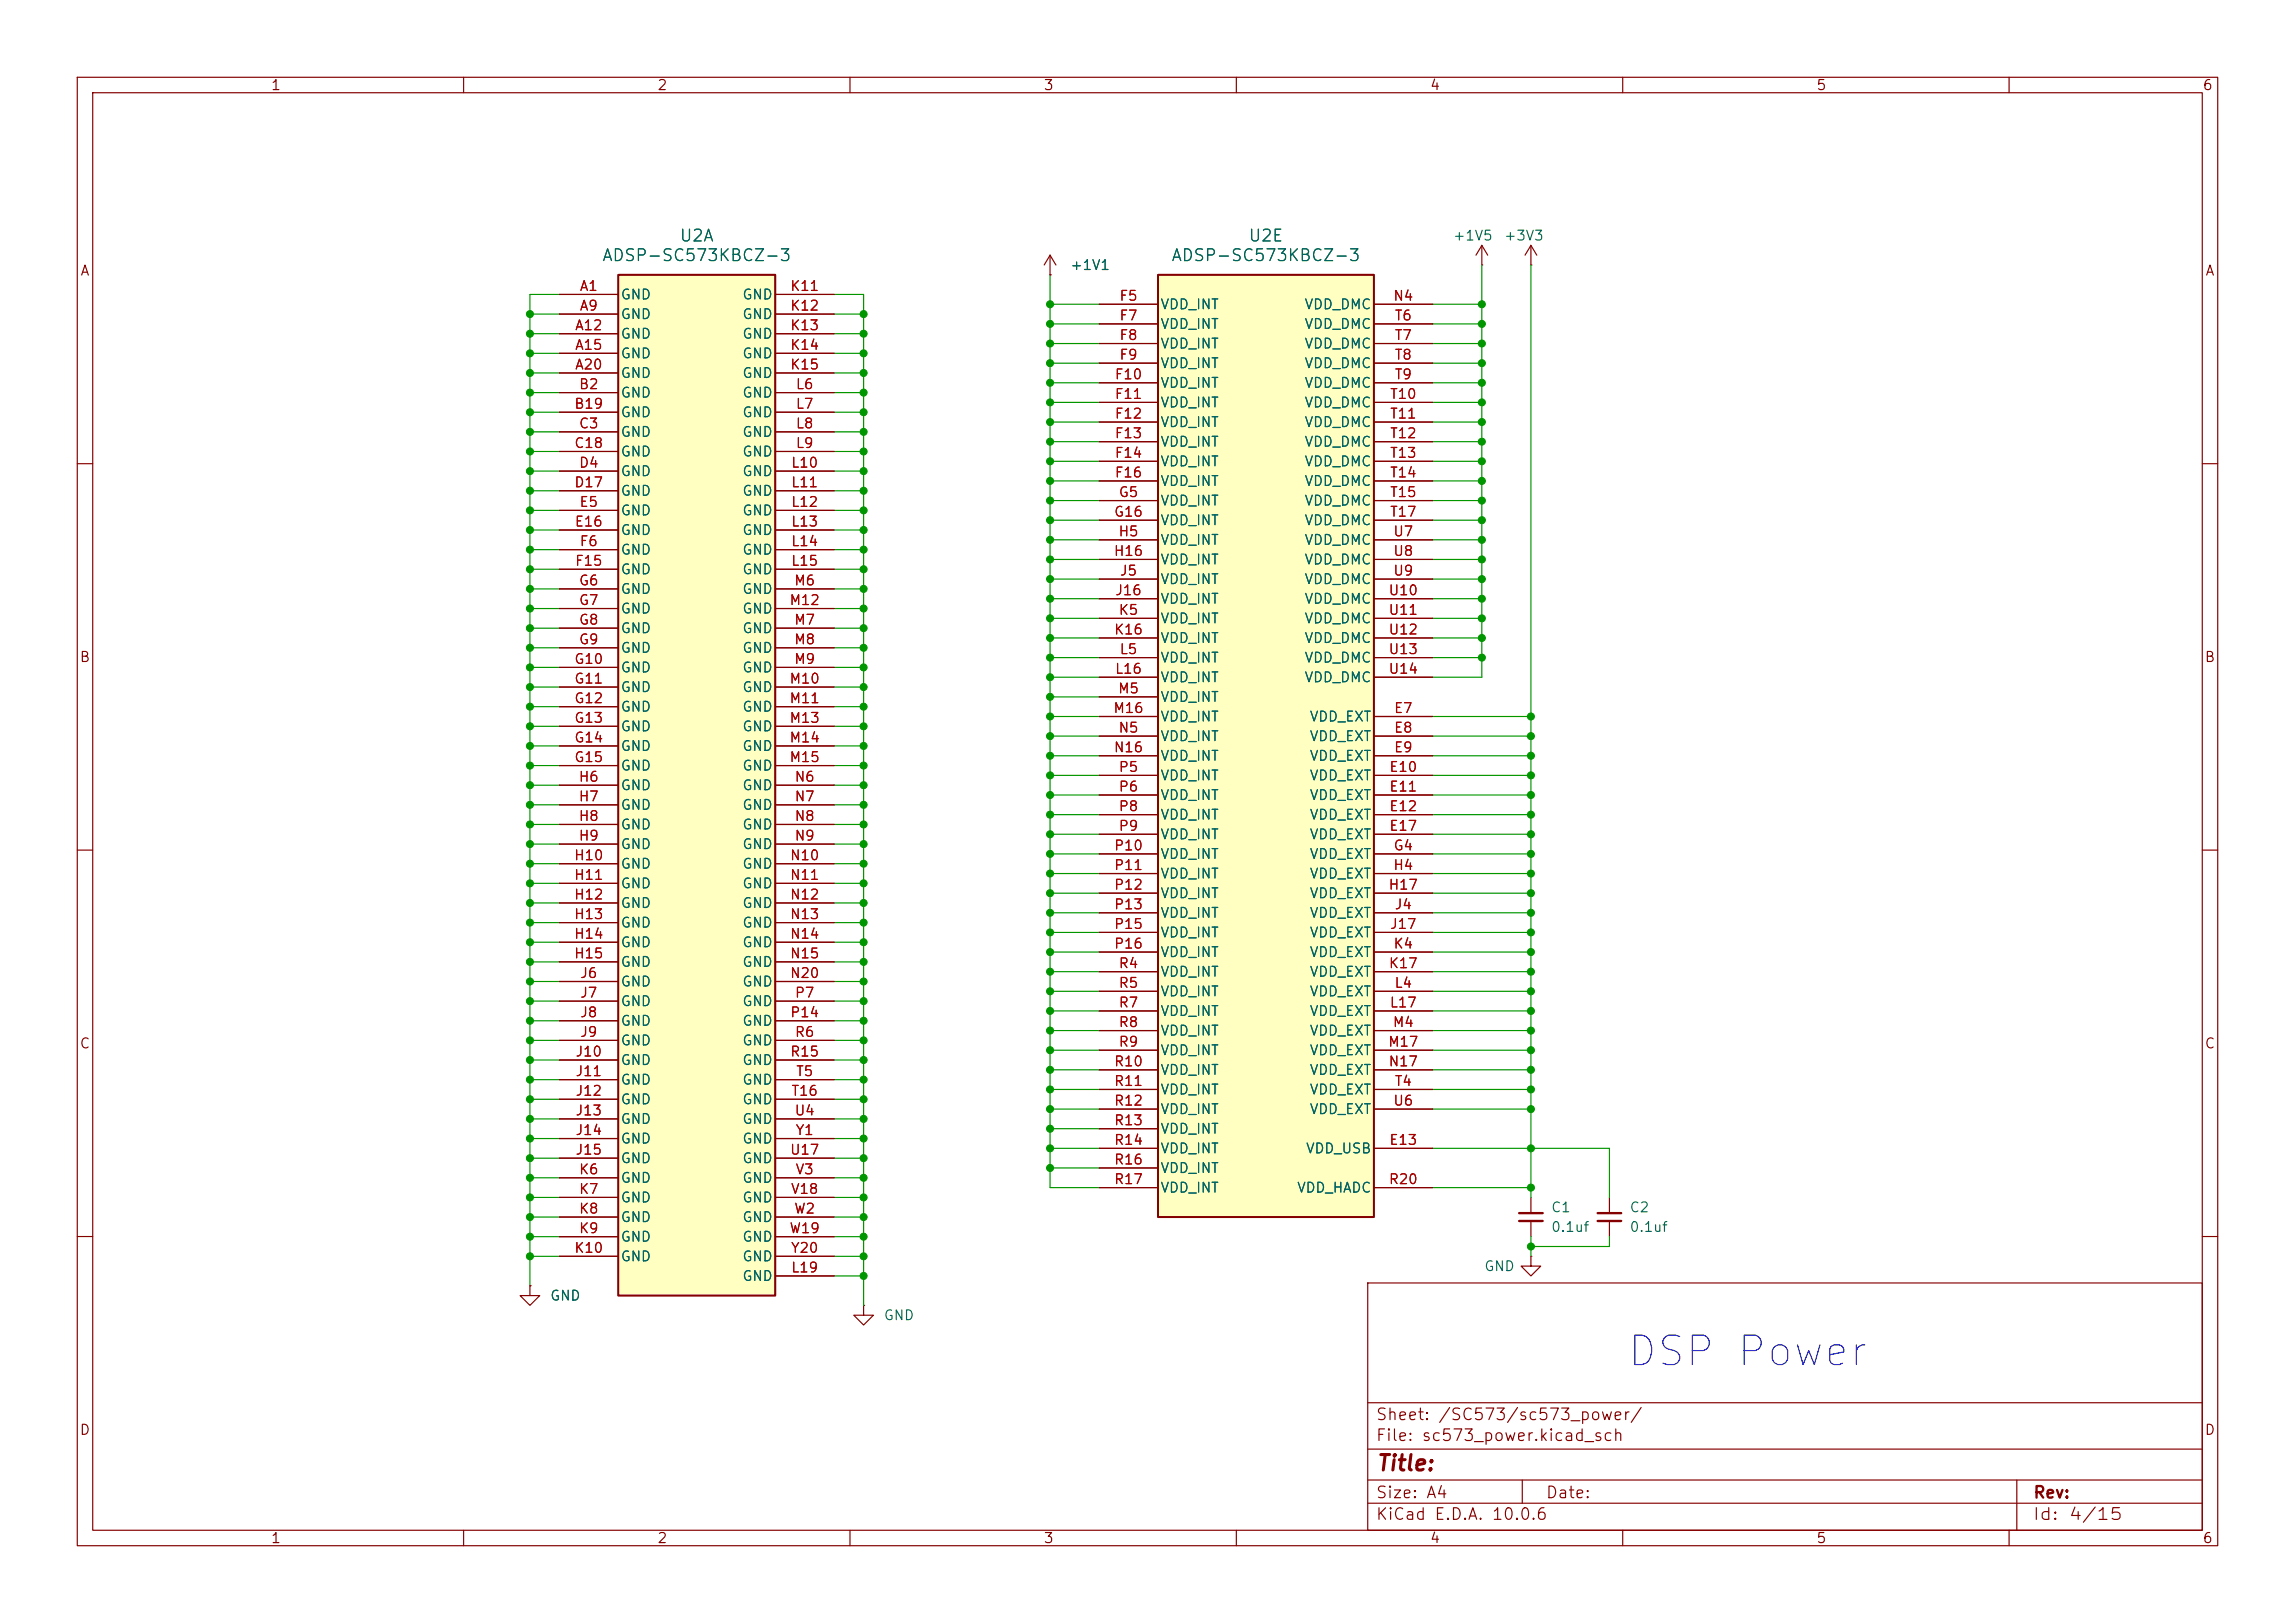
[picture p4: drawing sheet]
<svg xmlns="http://www.w3.org/2000/svg" width="297mm" height="210mm" viewBox="0 0 297 210" stroke-linecap="round" stroke-linejoin="round" font-family="sans-serif">
<defs><g id="words">
<text font-size="3.8" fill="#0000c2" x="210.3" y="177.7">DSP Power</text>
<text font-size="2" fill="#840000" x="178" y="190.8">Title:</text>
<g font-size="1.5" fill="#006464">
<text x="77.8" y="34.2">ADSP-SC573KBCZ-3</text>
<text x="87.8" y="31.6">U2A</text>
<text x="151.5" y="34.2">ADSP-SC573KBCZ-3</text>
<text x="161.5" y="31.6">U2E</text>
</g>
<g font-size="1.5" fill="#840000">
<text x="178" y="184.1">Sheet: /SC573/sc573_power/</text>
<text x="178" y="186.8">File: sc573_power.kicad_sch</text>
<text x="178" y="197">KiCad E.D.A. 10.0.6</text>
<text x="178" y="194.2">Size: A4</text>
<text x="200" y="194.2">Date:</text>
<text x="262.9" y="197.1">Id:</text>
<text x="263" y="194.2">Rev:</text>
<text x="267.6" y="197.1">4/15</text>
</g>
<g font-size="1.3" fill="#840000">
<text x="35" y="12">1</text>
<text x="85" y="12">2</text>
<text x="135" y="12">3</text>
<text x="185" y="12">4</text>
<text x="235" y="12">5</text>
<text x="285" y="12">6</text>
<text x="10.3" y="36">A</text>
<text x="285.3" y="36">A</text>
<text x="10.2" y="86">B</text>
<text x="285.2" y="86">B</text>
<text x="10.2" y="136">C</text>
<text x="285.2" y="136">C</text>
<text x="10.2" y="186">D</text>
<text x="285.2" y="186">D</text>
<text x="35" y="200">1</text>
<text x="85" y="200">2</text>
<text x="135" y="200">3</text>
<text x="185" y="200">4</text>
<text x="235" y="200">5</text>
<text x="285" y="200">6</text>
</g>
<g font-size="1.3" fill="#006464">
<text x="138.4" y="35.3">+1V1</text>
<text x="187.9" y="31.4">+1V5</text>
<text x="194.5" y="31.4">+3V3</text>
<text x="80.2" y="39.1">GND</text>
<text x="80.2" y="41.6">GND</text>
<text x="80.2" y="39.1">GND</text>
<text x="80.2" y="41.6">GND</text>
<text x="96" y="39.1">GND</text>
<text x="96" y="41.6">GND</text>
<text x="96" y="39.1">GND</text>
<text x="96" y="41.6">GND</text>
<text x="150.1" y="40.3">VDD_INT</text>
<text x="150.1" y="40.3">VDD_INT</text>
<text x="168.7" y="40.3">VDD_DMC</text>
<text x="80.2" y="44.1">GND</text>
<text x="80.2" y="46.7">GND</text>
<text x="80.2" y="44.1">GND</text>
<text x="80.2" y="46.7">GND</text>
<text x="96" y="44.1">GND</text>
<text x="96" y="46.7">GND</text>
<text x="96" y="44.1">GND</text>
<text x="96" y="46.7">GND</text>
<text x="150.1" y="42.9">VDD_INT</text>
<text x="150.1" y="45.4">VDD_INT</text>
<text x="150.1" y="48">VDD_INT</text>
<text x="150.1" y="42.9">VDD_INT</text>
<text x="150.1" y="45.4">VDD_INT</text>
<text x="150.1" y="48">VDD_INT</text>
<text x="168.7" y="42.9">VDD_DMC</text>
<text x="168.7" y="45.4">VDD_DMC</text>
<text x="168.7" y="48">VDD_DMC</text>
<text x="80.2" y="49.2">GND</text>
<text x="80.2" y="51.8">GND</text>
<text x="80.2" y="49.2">GND</text>
<text x="80.2" y="51.8">GND</text>
<text x="96" y="49.2">GND</text>
<text x="96" y="51.8">GND</text>
<text x="96" y="49.2">GND</text>
<text x="96" y="51.8">GND</text>
<text x="150.1" y="50.5">VDD_INT</text>
<text x="150.1" y="53">VDD_INT</text>
<text x="150.1" y="50.5">VDD_INT</text>
<text x="150.1" y="53">VDD_INT</text>
<text x="168.7" y="50.5">VDD_DMC</text>
<text x="168.7" y="53">VDD_DMC</text>
<text x="80.2" y="54.3">GND</text>
<text x="80.2" y="56.8">GND</text>
<text x="80.2" y="59.4">GND</text>
<text x="80.2" y="54.3">GND</text>
<text x="80.2" y="56.8">GND</text>
<text x="80.2" y="59.4">GND</text>
<text x="96" y="54.3">GND</text>
<text x="96" y="56.8">GND</text>
<text x="96" y="59.4">GND</text>
<text x="96" y="54.3">GND</text>
<text x="96" y="56.8">GND</text>
<text x="96" y="59.4">GND</text>
<text x="150.1" y="55.6">VDD_INT</text>
<text x="150.1" y="58.1">VDD_INT</text>
<text x="150.1" y="55.6">VDD_INT</text>
<text x="150.1" y="58.1">VDD_INT</text>
<text x="168.7" y="55.6">VDD_DMC</text>
<text x="168.7" y="58.1">VDD_DMC</text>
<text x="80.2" y="61.9">GND</text>
<text x="80.2" y="64.5">GND</text>
<text x="80.2" y="61.9">GND</text>
<text x="80.2" y="64.5">GND</text>
<text x="96" y="61.9">GND</text>
<text x="96" y="64.5">GND</text>
<text x="96" y="61.9">GND</text>
<text x="96" y="64.5">GND</text>
<text x="150.1" y="60.7">VDD_INT</text>
<text x="150.1" y="63.2">VDD_INT</text>
<text x="150.1" y="65.7">VDD_INT</text>
<text x="150.1" y="60.7">VDD_INT</text>
<text x="150.1" y="63.2">VDD_INT</text>
<text x="150.1" y="65.7">VDD_INT</text>
<text x="168.7" y="60.7">VDD_DMC</text>
<text x="168.7" y="63.2">VDD_DMC</text>
<text x="168.7" y="65.7">VDD_DMC</text>
<text x="80.2" y="67">GND</text>
<text x="80.2" y="69.5">GND</text>
<text x="80.2" y="67">GND</text>
<text x="80.2" y="69.5">GND</text>
<text x="96" y="67">GND</text>
<text x="96" y="69.5">GND</text>
<text x="96" y="67">GND</text>
<text x="96" y="69.5">GND</text>
<text x="150.1" y="68.3">VDD_INT</text>
<text x="150.1" y="70.8">VDD_INT</text>
<text x="150.1" y="68.3">VDD_INT</text>
<text x="150.1" y="70.8">VDD_INT</text>
<text x="168.7" y="68.3">VDD_DMC</text>
<text x="168.7" y="70.8">VDD_DMC</text>
<text x="80.2" y="72.1">GND</text>
<text x="80.2" y="74.6">GND</text>
<text x="80.2" y="77.2">GND</text>
<text x="80.2" y="72.1">GND</text>
<text x="80.2" y="74.6">GND</text>
<text x="80.2" y="77.2">GND</text>
<text x="96" y="72.1">GND</text>
<text x="96" y="74.6">GND</text>
<text x="96" y="77.2">GND</text>
<text x="96" y="72.1">GND</text>
<text x="96" y="74.6">GND</text>
<text x="96" y="77.2">GND</text>
<text x="150.1" y="73.4">VDD_INT</text>
<text x="150.1" y="75.9">VDD_INT</text>
<text x="150.1" y="73.4">VDD_INT</text>
<text x="150.1" y="75.9">VDD_INT</text>
<text x="168.7" y="73.4">VDD_DMC</text>
<text x="168.7" y="75.9">VDD_DMC</text>
<text x="80.2" y="79.7">GND</text>
<text x="80.2" y="82.2">GND</text>
<text x="80.2" y="79.7">GND</text>
<text x="80.2" y="82.2">GND</text>
<text x="96" y="82.2">GND</text>
<text x="96" y="79.7">GND</text>
<text x="96" y="82.2">GND</text>
<text x="96" y="79.7">GND</text>
<text x="150.1" y="78.4">VDD_INT</text>
<text x="150.1" y="81">VDD_INT</text>
<text x="150.1" y="83.5">VDD_INT</text>
<text x="150.1" y="78.4">VDD_INT</text>
<text x="150.1" y="81">VDD_INT</text>
<text x="150.1" y="83.5">VDD_INT</text>
<text x="168.7" y="78.4">VDD_DMC</text>
<text x="168.7" y="81">VDD_DMC</text>
<text x="168.7" y="83.5">VDD_DMC</text>
<text x="80.2" y="84.8">GND</text>
<text x="80.2" y="87.3">GND</text>
<text x="80.2" y="89.9">GND</text>
<text x="80.2" y="84.8">GND</text>
<text x="80.2" y="87.3">GND</text>
<text x="80.2" y="89.9">GND</text>
<text x="96" y="84.8">GND</text>
<text x="96" y="87.3">GND</text>
<text x="96" y="89.9">GND</text>
<text x="96" y="84.8">GND</text>
<text x="96" y="87.3">GND</text>
<text x="96" y="89.9">GND</text>
<text x="150.1" y="86.1">VDD_INT</text>
<text x="150.1" y="88.6">VDD_INT</text>
<text x="150.1" y="86.1">VDD_INT</text>
<text x="150.1" y="88.6">VDD_INT</text>
<text x="168.7" y="86.1">VDD_DMC</text>
<text x="168.7" y="88.6">VDD_DMC</text>
<text x="80.2" y="92.4">GND</text>
<text x="80.2" y="94.9">GND</text>
<text x="80.2" y="92.4">GND</text>
<text x="80.2" y="94.9">GND</text>
<text x="96" y="92.4">GND</text>
<text x="96" y="94.9">GND</text>
<text x="96" y="92.4">GND</text>
<text x="96" y="94.9">GND</text>
<text x="150.1" y="91.1">VDD_INT</text>
<text x="150.1" y="93.7">VDD_INT</text>
<text x="150.1" y="91.1">VDD_INT</text>
<text x="150.1" y="93.7">VDD_INT</text>
<text x="169.4" y="93.7">VDD_EXT</text>
<text x="80.2" y="97.5">GND</text>
<text x="80.2" y="100">GND</text>
<text x="80.2" y="97.5">GND</text>
<text x="80.2" y="100">GND</text>
<text x="96" y="97.5">GND</text>
<text x="96" y="100">GND</text>
<text x="96" y="97.5">GND</text>
<text x="96" y="100">GND</text>
<text x="150.1" y="96.2">VDD_INT</text>
<text x="150.1" y="98.8">VDD_INT</text>
<text x="150.1" y="101.3">VDD_INT</text>
<text x="150.1" y="96.2">VDD_INT</text>
<text x="150.1" y="98.8">VDD_INT</text>
<text x="150.1" y="101.3">VDD_INT</text>
<text x="169.4" y="96.2">VDD_EXT</text>
<text x="169.4" y="98.8">VDD_EXT</text>
<text x="169.4" y="101.3">VDD_EXT</text>
<text x="80.2" y="102.6">GND</text>
<text x="80.2" y="105.1">GND</text>
<text x="80.2" y="107.6">GND</text>
<text x="80.2" y="102.6">GND</text>
<text x="80.2" y="105.1">GND</text>
<text x="80.2" y="107.6">GND</text>
<text x="96" y="102.6">GND</text>
<text x="96" y="105.1">GND</text>
<text x="96" y="107.6">GND</text>
<text x="96" y="102.6">GND</text>
<text x="96" y="105.1">GND</text>
<text x="96" y="107.6">GND</text>
<text x="150.1" y="103.8">VDD_INT</text>
<text x="150.1" y="106.4">VDD_INT</text>
<text x="150.1" y="103.8">VDD_INT</text>
<text x="150.1" y="106.4">VDD_INT</text>
<text x="169.4" y="103.8">VDD_EXT</text>
<text x="169.4" y="106.4">VDD_EXT</text>
<text x="80.2" y="110.2">GND</text>
<text x="80.2" y="112.7">GND</text>
<text x="80.2" y="110.2">GND</text>
<text x="80.2" y="112.7">GND</text>
<text x="96" y="110.2">GND</text>
<text x="96" y="112.7">GND</text>
<text x="96" y="110.2">GND</text>
<text x="96" y="112.7">GND</text>
<text x="150.1" y="108.9">VDD_INT</text>
<text x="150.1" y="111.5">VDD_INT</text>
<text x="150.1" y="114">VDD_INT</text>
<text x="150.1" y="108.9">VDD_INT</text>
<text x="150.1" y="111.5">VDD_INT</text>
<text x="150.1" y="114">VDD_INT</text>
<text x="169.4" y="108.9">VDD_EXT</text>
<text x="169.4" y="111.5">VDD_EXT</text>
<text x="169.4" y="114">VDD_EXT</text>
<text x="80.2" y="115.3">GND</text>
<text x="80.2" y="117.8">GND</text>
<text x="80.2" y="115.3">GND</text>
<text x="80.2" y="117.8">GND</text>
<text x="96" y="115.3">GND</text>
<text x="96" y="117.8">GND</text>
<text x="96" y="115.3">GND</text>
<text x="96" y="117.8">GND</text>
<text x="150.1" y="116.5">VDD_INT</text>
<text x="150.1" y="119.1">VDD_INT</text>
<text x="150.1" y="116.5">VDD_INT</text>
<text x="150.1" y="119.1">VDD_INT</text>
<text x="169.4" y="116.5">VDD_EXT</text>
<text x="169.4" y="119.1">VDD_EXT</text>
<text x="80.2" y="120.3">GND</text>
<text x="80.2" y="122.9">GND</text>
<text x="80.2" y="125.4">GND</text>
<text x="80.2" y="120.3">GND</text>
<text x="80.2" y="122.9">GND</text>
<text x="80.2" y="125.4">GND</text>
<text x="96" y="120.3">GND</text>
<text x="96" y="122.9">GND</text>
<text x="96" y="125.4">GND</text>
<text x="96" y="120.3">GND</text>
<text x="96" y="122.9">GND</text>
<text x="96" y="125.4">GND</text>
<text x="150.1" y="121.6">VDD_INT</text>
<text x="150.1" y="124.2">VDD_INT</text>
<text x="150.1" y="121.6">VDD_INT</text>
<text x="150.1" y="124.2">VDD_INT</text>
<text x="169.4" y="121.6">VDD_EXT</text>
<text x="169.4" y="124.2">VDD_EXT</text>
<text x="80.2" y="128">GND</text>
<text x="80.2" y="130.5">GND</text>
<text x="80.2" y="128">GND</text>
<text x="80.2" y="130.5">GND</text>
<text x="96" y="128">GND</text>
<text x="96" y="130.5">GND</text>
<text x="96" y="128">GND</text>
<text x="96" y="130.5">GND</text>
<text x="150.1" y="126.7">VDD_INT</text>
<text x="150.1" y="129.2">VDD_INT</text>
<text x="150.1" y="131.8">VDD_INT</text>
<text x="150.1" y="126.7">VDD_INT</text>
<text x="150.1" y="129.2">VDD_INT</text>
<text x="150.1" y="131.8">VDD_INT</text>
<text x="169.4" y="126.7">VDD_EXT</text>
<text x="169.4" y="129.2">VDD_EXT</text>
<text x="169.4" y="131.8">VDD_EXT</text>
<text x="80.2" y="133">GND</text>
<text x="80.2" y="135.6">GND</text>
<text x="80.2" y="133">GND</text>
<text x="80.2" y="135.6">GND</text>
<text x="96" y="133">GND</text>
<text x="96" y="135.6">GND</text>
<text x="96" y="133">GND</text>
<text x="96" y="135.6">GND</text>
<text x="150.1" y="134.3">VDD_INT</text>
<text x="150.1" y="136.9">VDD_INT</text>
<text x="150.1" y="134.3">VDD_INT</text>
<text x="150.1" y="136.9">VDD_INT</text>
<text x="169.4" y="134.3">VDD_EXT</text>
<text x="169.4" y="136.9">VDD_EXT</text>
<text x="80.2" y="138.1">GND</text>
<text x="80.2" y="140.7">GND</text>
<text x="80.2" y="143.2">GND</text>
<text x="80.2" y="138.1">GND</text>
<text x="80.2" y="140.7">GND</text>
<text x="80.2" y="143.2">GND</text>
<text x="96" y="138.1">GND</text>
<text x="96" y="140.7">GND</text>
<text x="96" y="143.2">GND</text>
<text x="96" y="138.1">GND</text>
<text x="96" y="140.7">GND</text>
<text x="96" y="143.2">GND</text>
<text x="150.1" y="139.4">VDD_INT</text>
<text x="150.1" y="141.9">VDD_INT</text>
<text x="150.1" y="139.4">VDD_INT</text>
<text x="150.1" y="141.9">VDD_INT</text>
<text x="169.4" y="139.4">VDD_EXT</text>
<text x="169.4" y="141.9">VDD_EXT</text>
<text x="80.2" y="145.7">GND</text>
<text x="80.2" y="148.3">GND</text>
<text x="80.2" y="145.7">GND</text>
<text x="80.2" y="148.3">GND</text>
<text x="96" y="145.7">GND</text>
<text x="96" y="148.3">GND</text>
<text x="96" y="145.7">GND</text>
<text x="96" y="148.3">GND</text>
<text x="150.1" y="144.5">VDD_INT</text>
<text x="150.1" y="147">VDD_INT</text>
<text x="150.1" y="149.6">VDD_INT</text>
<text x="150.1" y="144.5">VDD_INT</text>
<text x="150.1" y="147">VDD_INT</text>
<text x="150.1" y="149.6">VDD_INT</text>
<text x="168.9" y="149.6">VDD_USB</text>
<text x="169.4" y="144.5">VDD_EXT</text>
<text x="80.2" y="150.8">GND</text>
<text x="80.2" y="153.4">GND</text>
<text x="80.2" y="155.9">GND</text>
<text x="80.2" y="150.8">GND</text>
<text x="80.2" y="153.4">GND</text>
<text x="80.2" y="155.9">GND</text>
<text x="96" y="150.8">GND</text>
<text x="96" y="153.4">GND</text>
<text x="96" y="155.9">GND</text>
<text x="96" y="150.8">GND</text>
<text x="96" y="153.4">GND</text>
<text x="96" y="155.9">GND</text>
<text x="150.1" y="152.1">VDD_INT</text>
<text x="150.1" y="154.6">VDD_INT</text>
<text x="150.1" y="152.1">VDD_INT</text>
<text x="150.1" y="154.6">VDD_INT</text>
<text x="167.8" y="154.6">VDD_HADC</text>
<text x="80.2" y="158.4">GND</text>
<text x="80.2" y="161">GND</text>
<text x="80.2" y="158.4">GND</text>
<text x="80.2" y="161">GND</text>
<text x="96" y="158.4">GND</text>
<text x="96" y="161">GND</text>
<text x="96" y="158.4">GND</text>
<text x="96" y="161">GND</text>
<text x="200.6" y="157.2">C1</text>
<text x="200.6" y="159.7">0.1uf</text>
<text x="210.8" y="157.2">C2</text>
<text x="210.8" y="159.7">0.1uf</text>
<text x="80.2" y="163.5">GND</text>
<text x="80.2" y="163.5">GND</text>
<text x="96" y="166.1">GND</text>
<text x="96" y="163.5">GND</text>
<text x="96" y="166.1">GND</text>
<text x="96" y="163.5">GND</text>
<text x="192" y="164.8">GND</text>
<text x="71.1" y="168.6">GND</text>
<text x="114.3" y="171.1">GND</text>
</g>
<g font-size="1.3" fill="#a90000">
<text x="74.9" y="38">A1</text>
<text x="74.9" y="40.5">A9</text>
<text x="102.2" y="38">K11</text>
<text x="102.2" y="40.5">K12</text>
<text x="144.8" y="39.2">F5</text>
<text x="144.8" y="41.8">F7</text>
<text x="180.2" y="39.2">N4</text>
<text x="180.4" y="41.8">T6</text>
<text x="74.3" y="43">A12</text>
<text x="74.3" y="45.6">A15</text>
<text x="102.2" y="43">K13</text>
<text x="102.2" y="45.6">K14</text>
<text x="144.8" y="44.3">F8</text>
<text x="144.8" y="46.9">F9</text>
<text x="180.4" y="44.3">T7</text>
<text x="180.4" y="46.9">T8</text>
<text x="74.2" y="53.2">B19</text>
<text x="74.3" y="48.1">A20</text>
<text x="74.8" y="50.7">B2</text>
<text x="102.2" y="48.1">K15</text>
<text x="102.9" y="50.7">L6</text>
<text x="102.9" y="53.2">L7</text>
<text x="144.2" y="49.4">F10</text>
<text x="144.2" y="51.9">F11</text>
<text x="179.8" y="51.9">T10</text>
<text x="180.4" y="49.4">T9</text>
<text x="74.2" y="58.3">C18</text>
<text x="74.8" y="55.7">C3</text>
<text x="102.9" y="55.7">L8</text>
<text x="102.9" y="58.3">L9</text>
<text x="144.2" y="54.5">F12</text>
<text x="144.2" y="57">F13</text>
<text x="144.2" y="59.6">F14</text>
<text x="179.8" y="54.5">T11</text>
<text x="179.8" y="57">T12</text>
<text x="179.8" y="59.6">T13</text>
<text x="74.2" y="63.4">D17</text>
<text x="74.8" y="60.8">D4</text>
<text x="74.9" y="65.9">E5</text>
<text x="102.3" y="60.8">L10</text>
<text x="102.3" y="63.4">L11</text>
<text x="102.3" y="65.9">L12</text>
<text x="144.2" y="62.1">F16</text>
<text x="144.7" y="64.6">G5</text>
<text x="179.8" y="62.1">T14</text>
<text x="179.8" y="64.6">T15</text>
<text x="74.3" y="68.4">E16</text>
<text x="74.9" y="71">F6</text>
<text x="102.3" y="68.4">L13</text>
<text x="102.3" y="71">L14</text>
<text x="144.1" y="67.2">G16</text>
<text x="144.7" y="69.7">H5</text>
<text x="179.8" y="67.2">T17</text>
<text x="180.2" y="69.7">U7</text>
<text x="74.3" y="73.5">F15</text>
<text x="74.8" y="76.1">G6</text>
<text x="102.3" y="73.5">L15</text>
<text x="102.7" y="76.1">M6</text>
<text x="144" y="72.3">H16</text>
<text x="144.2" y="77.3">J16</text>
<text x="144.8" y="74.8">J5</text>
<text x="179.6" y="77.3">U10</text>
<text x="180.2" y="72.3">U8</text>
<text x="180.2" y="74.8">U9</text>
<text x="74.8" y="78.6">G7</text>
<text x="74.8" y="81.1">G8</text>
<text x="74.8" y="83.7">G9</text>
<text x="102.1" y="78.6">M12</text>
<text x="102.7" y="81.1">M7</text>
<text x="102.7" y="83.7">M8</text>
<text x="144.1" y="82.4">K16</text>
<text x="144.7" y="79.9">K5</text>
<text x="179.6" y="79.9">U11</text>
<text x="179.6" y="82.4">U12</text>
<text x="74.2" y="86.2">G10</text>
<text x="74.2" y="88.8">G11</text>
<text x="102.1" y="88.8">M10</text>
<text x="102.7" y="86.2">M9</text>
<text x="144.2" y="87.5">L16</text>
<text x="144.8" y="85">L5</text>
<text x="179.6" y="85">U13</text>
<text x="179.6" y="87.5">U14</text>
<text x="74.2" y="91.3">G12</text>
<text x="74.2" y="93.8">G13</text>
<text x="102.1" y="91.3">M11</text>
<text x="102.1" y="93.8">M13</text>
<text x="144" y="92.6">M16</text>
<text x="144.6" y="90">M5</text>
<text x="144.7" y="95.1">N5</text>
<text x="180.3" y="92.6">E7</text>
<text x="180.3" y="95.1">E8</text>
<text x="74.2" y="96.4">G14</text>
<text x="74.2" y="98.9">G15</text>
<text x="74.8" y="101.5">H6</text>
<text x="102.1" y="96.4">M14</text>
<text x="102.1" y="98.9">M15</text>
<text x="102.7" y="101.5">N6</text>
<text x="144" y="97.7">N16</text>
<text x="144.7" y="100.2">P5</text>
<text x="179.7" y="100.2">E10</text>
<text x="180.3" y="97.7">E9</text>
<text x="74.8" y="104">H7</text>
<text x="74.8" y="106.5">H8</text>
<text x="102.7" y="104">N7</text>
<text x="102.7" y="106.5">N8</text>
<text x="144.7" y="102.7">P6</text>
<text x="144.7" y="105.3">P8</text>
<text x="144.7" y="107.8">P9</text>
<text x="179.7" y="102.7">E11</text>
<text x="179.7" y="105.3">E12</text>
<text x="179.7" y="107.8">E17</text>
<text x="74.2" y="111.6">H10</text>
<text x="74.8" y="109.1">H9</text>
<text x="102.1" y="111.6">N10</text>
<text x="102.7" y="109.1">N9</text>
<text x="144.1" y="110.4">P10</text>
<text x="144.1" y="112.9">P11</text>
<text x="180.2" y="112.9">H4</text>
<text x="180.2" y="110.4">G4</text>
<text x="74.2" y="114.2">H11</text>
<text x="74.2" y="116.7">H12</text>
<text x="74.2" y="119.2">H13</text>
<text x="102.1" y="114.2">N11</text>
<text x="102.1" y="116.7">N12</text>
<text x="102.1" y="119.2">N13</text>
<text x="144.1" y="115.4">P12</text>
<text x="144.1" y="118">P13</text>
<text x="179.6" y="115.4">H17</text>
<text x="180.4" y="118">J4</text>
<text x="74.2" y="121.8">H14</text>
<text x="74.2" y="124.3">H15</text>
<text x="102.1" y="121.8">N14</text>
<text x="102.1" y="124.3">N15</text>
<text x="144.1" y="120.5">P15</text>
<text x="144.1" y="123.1">P16</text>
<text x="144.7" y="125.6">R4</text>
<text x="179.6" y="125.6">K17</text>
<text x="179.8" y="120.5">J17</text>
<text x="180.2" y="123.1">K4</text>
<text x="75" y="126.9">J6</text>
<text x="75" y="129.4">J7</text>
<text x="75" y="131.9">J8</text>
<text x="102.1" y="126.9">N20</text>
<text x="102.2" y="131.9">P14</text>
<text x="102.8" y="129.4">P7</text>
<text x="144.7" y="128.1">R5</text>
<text x="144.7" y="130.7">R7</text>
<text x="179.8" y="130.7">L17</text>
<text x="180.4" y="128.1">L4</text>
<text x="74.4" y="137">J10</text>
<text x="75" y="134.5">J9</text>
<text x="102.2" y="137">R15</text>
<text x="102.8" y="134.5">R6</text>
<text x="144.7" y="133.2">R8</text>
<text x="144.7" y="135.8">R9</text>
<text x="179.5" y="135.8">M17</text>
<text x="180.2" y="133.2">M4</text>
<text x="74.4" y="139.6">J11</text>
<text x="74.4" y="142.1">J12</text>
<text x="102.3" y="142.1">T16</text>
<text x="102.9" y="139.6">T5</text>
<text x="144.1" y="138.3">R10</text>
<text x="144.1" y="140.8">R11</text>
<text x="144.1" y="143.4">R12</text>
<text x="179.6" y="138.3">N17</text>
<text x="180.2" y="143.4">U6</text>
<text x="180.4" y="140.8">T4</text>
<text x="74.4" y="144.6">J13</text>
<text x="74.4" y="147.2">J14</text>
<text x="74.4" y="149.7">J15</text>
<text x="102.1" y="149.7">U17</text>
<text x="102.7" y="144.6">U4</text>
<text x="102.9" y="147.2">Y1</text>
<text x="144.1" y="145.9">R13</text>
<text x="144.1" y="148.5">R14</text>
<text x="179.7" y="148.5">E13</text>
<text x="74.8" y="152.3">K6</text>
<text x="74.8" y="154.8">K7</text>
<text x="102.3" y="154.8">V18</text>
<text x="102.9" y="152.3">V3</text>
<text x="144.1" y="151">R16</text>
<text x="144.1" y="153.5">R17</text>
<text x="179.6" y="153.5">R20</text>
<text x="74.8" y="157.3">K8</text>
<text x="74.8" y="159.9">K9</text>
<text x="102.1" y="159.9">W19</text>
<text x="102.7" y="157.3">W2</text>
<text x="74.2" y="162.4">K10</text>
<text x="102.3" y="162.4">Y20</text>
<text x="102.3" y="165">L19</text>
</g>
</g></defs>
<g fill="none" stroke="#840000" stroke-width=".15">
<path d="M10 10h277v190h-277zM12 12h273v186h-273zM60 10v2M110 10v2M160 10v2M210 10v2M260 10v2M198.1 34.3h.1M198.1 31.8l-.7 1.2M198.1 31.8l.8 1.2M198.1 31.8v2.5M10 60h2"/>
<path d="M285 60h2M10 110h2M285 110h2M10 160h2M68.6 166.4v1.2h1.2l-1.2 1.3-1.3-1.3h1.3M68.6 166.4h.1M177 166h108v32h-108zM285 160h2M60 198v2M110 198v2M160 198v2M177 194.5h108"/>
<path d="M177 191.5h108M177 187.5h108M177 181.5h108M197 191.5v3M210 198v2M260 198v2M261 191.5v6.5"/>
</g>
<path d="M80 35.6h20.3v132h-20.3z" fill="#ffffc2"/>
<g fill="none" stroke="#840000" stroke-width=".15">
<path d="M72.4 38.1h7.6M80 35.6h20.3v132h-20.3zM100.3 38.1h7.6M135.9 35.6h.1M135.9 33l-.8 1.3M135.9 33l.8 1.3M135.9 33v2.6M72.4 40.6h7.6M72.4 43.2h7.6M72.4 45.7h7.6M72.4 48.3h7.6M72.4 50.8h7.6"/>
<path d="M72.4 53.3h7.6M72.4 55.9h7.6M72.4 58.4h7.6M100.3 40.6h7.6M100.3 43.2h7.6M100.3 45.7h7.6M100.3 48.3h7.6M100.3 50.8h7.6M100.3 53.3h7.6M100.3 55.9h7.6M100.3 58.4h7.6M72.4 61h7.6"/>
<path d="M72.4 63.5h7.6M72.4 66h7.6M72.4 68.6h7.6M72.4 71.1h7.6M72.4 73.7h7.6M72.4 76.2h7.6M72.4 78.7h7.6M100.3 61h7.6M100.3 63.5h7.6M100.3 66h7.6M100.3 68.6h7.6M100.3 71.1h7.6"/>
<path d="M100.3 73.7h7.6M100.3 76.2h7.6M100.3 78.7h7.6M72.4 81.3h7.6M72.4 83.8h7.6M72.4 86.4h7.6M72.4 88.9h7.6M72.4 91.4h7.6M72.4 94h7.6M72.4 96.5h7.6M72.4 99.1h7.6M100.3 81.3h7.6"/>
<path d="M100.3 83.8h7.6M100.3 86.4h7.6M100.3 88.9h7.6M100.3 91.4h7.6M100.3 94h7.6M100.3 96.5h7.6M100.3 99.1h7.6M72.4 101.6h7.6M72.4 104.1h7.6M72.4 106.7h7.6M72.4 109.2h7.6M72.4 111.8h7.6"/>
<path d="M72.4 114.3h7.6M72.4 116.8h7.6M72.4 119.4h7.6M100.3 101.6h7.6M100.3 104.1h7.6M100.3 106.7h7.6M100.3 109.2h7.6M100.3 111.8h7.6M100.3 114.3h7.6M100.3 116.8h7.6M100.3 119.4h7.6M72.4 121.9h7.6"/>
<path d="M72.4 124.5h7.6M72.4 127h7.6M72.4 129.5h7.6M72.4 132.1h7.6M72.4 134.6h7.6M72.4 137.2h7.6M72.4 139.7h7.6M100.3 121.9h7.6M100.3 124.5h7.6M100.3 127h7.6M100.3 129.5h7.6M100.3 132.1h7.6"/>
<path d="M100.3 134.6h7.6M100.3 137.2h7.6M100.3 139.7h7.6M72.4 142.2h7.6M72.4 144.8h7.6M72.4 147.3h7.6M72.4 149.9h7.6M72.4 152.4h7.6M72.4 154.9h7.6M72.4 157.5h7.6M100.3 142.2h7.6M100.3 144.8h7.6"/>
<path d="M100.3 147.3h7.6M100.3 149.9h7.6M100.3 152.4h7.6M100.3 154.9h7.6M100.3 157.5h7.6M198.1 154.9v2.1M198.1 158v2M208.3 154.9v2.1M208.3 158v2M72.4 160h7.6M72.4 162.6h7.6M100.3 160h7.6"/>
<path d="M100.3 162.6h7.6M100.3 165.1h7.6M111.8 168.9v1.3h1.2l-1.2 1.3-1.3-1.3h1.3M111.8 168.9h.1M198.1 162.6v1.2h1.3l-1.3 1.3-1.3-1.3h1.3M198.1 162.6h.1"/>
</g>
<path d="M80 35.6h20.3v132h-20.3z" fill="none" stroke="#840000" stroke-width=".25"/>
<path d="M196.6 157h3M196.6 158h3M206.8 157h3M206.8 158h3" fill="none" stroke="#840000" stroke-width=".3"/>
<path d="M149.9 35.6h27.9v121.9h-27.9z" fill="#ffffc2"/>
<g fill="none" stroke="#840000" stroke-width=".15">
<path d="M72.4 38.1h7.6M100.3 38.1h7.6M135.9 35.6h.1M142.2 39.4h7.7M149.9 35.6h27.9v121.9h-27.9zM177.8 39.4h7.6M191.8 34.3h.1M191.8 31.8l-.8 1.2M191.8 31.8l.7 1.2M191.8 31.8v2.5M72.4 40.6h7.6M72.4 43.2h7.6"/>
<path d="M72.4 45.7h7.6M72.4 48.3h7.6M72.4 50.8h7.6M72.4 53.3h7.6M72.4 55.9h7.6M72.4 58.4h7.6M100.3 40.6h7.6M100.3 43.2h7.6M100.3 45.7h7.6M100.3 48.3h7.6M100.3 50.8h7.6M100.3 53.3h7.6"/>
<path d="M100.3 55.9h7.6M100.3 58.4h7.6M142.2 41.9h7.7M142.2 44.5h7.7M142.2 47h7.7M142.2 49.5h7.7M142.2 52.1h7.7M142.2 54.6h7.7M142.2 57.2h7.7M142.2 59.7h7.7M177.8 41.9h7.6M177.8 44.5h7.6"/>
<path d="M177.8 47h7.6M177.8 49.5h7.6M177.8 52.1h7.6M177.8 54.6h7.6M177.8 57.2h7.6M177.8 59.7h7.6M72.4 61h7.6M72.4 63.5h7.6M72.4 66h7.6M72.4 68.6h7.6M72.4 71.1h7.6M72.4 73.7h7.6"/>
<path d="M72.4 76.2h7.6M72.4 78.7h7.6M100.3 61h7.6M100.3 63.5h7.6M100.3 66h7.6M100.3 68.6h7.6M100.3 71.1h7.6M100.3 73.7h7.6M100.3 76.2h7.6M100.3 78.7h7.6M142.2 62.2h7.7M142.2 64.8h7.7"/>
<path d="M142.2 67.3h7.7M142.2 69.9h7.7M142.2 72.4h7.7M142.2 74.9h7.7M142.2 77.5h7.7M177.8 62.2h7.6M177.8 64.8h7.6M177.8 67.3h7.6M177.8 69.9h7.6M177.8 72.4h7.6M177.8 74.9h7.6M177.8 77.5h7.6"/>
<path d="M72.4 81.3h7.6M72.4 83.8h7.6M72.4 86.4h7.6M72.4 88.9h7.6M72.4 91.4h7.6M72.4 94h7.6M72.4 96.5h7.6M72.4 99.1h7.6M100.3 81.3h7.6M100.3 83.8h7.6M100.3 86.4h7.6M100.3 88.9h7.6"/>
<path d="M100.3 91.4h7.6M100.3 94h7.6M100.3 96.5h7.6M100.3 99.1h7.6M142.2 92.7h7.7M142.2 95.3h7.7M142.2 97.8h7.7M142.2 80h7.7M142.2 82.6h7.7M142.2 85.1h7.7M142.2 87.6h7.7M142.2 90.2h7.7"/>
<path d="M177.8 92.7h7.6M177.8 95.3h7.6M177.8 97.8h7.6M177.8 80h7.6M177.8 82.6h7.6M177.8 85.1h7.6M177.8 87.6h7.6M72.4 101.6h7.6M72.4 104.1h7.6M72.4 106.7h7.6M72.4 109.2h7.6M72.4 111.8h7.6"/>
<path d="M72.4 114.3h7.6M72.4 116.8h7.6M72.4 119.4h7.6M100.3 101.6h7.6M100.3 104.1h7.6M100.3 106.7h7.6M100.3 109.2h7.6M100.3 111.8h7.6M100.3 114.3h7.6M100.3 116.8h7.6M100.3 119.4h7.6M142.2 100.3h7.7"/>
<path d="M142.2 102.9h7.7M142.2 105.4h7.7M142.2 108h7.7M142.2 110.5h7.7M142.2 113h7.7M142.2 115.6h7.7M142.2 118.1h7.7M177.8 100.3h7.6M177.8 102.9h7.6M177.8 105.4h7.6M177.8 108h7.6M177.8 110.5h7.6"/>
<path d="M177.8 113h7.6M177.8 115.6h7.6M177.8 118.1h7.6M72.4 121.9h7.6M72.4 124.5h7.6M72.4 127h7.6M72.4 129.5h7.6M72.4 132.1h7.6M72.4 134.6h7.6M72.4 137.2h7.6M72.4 139.7h7.6M100.3 121.9h7.6"/>
<path d="M100.3 124.5h7.6M100.3 127h7.6M100.3 129.5h7.6M100.3 132.1h7.6M100.3 134.6h7.6M100.3 137.2h7.6M100.3 139.7h7.6M142.2 120.7h7.7M142.2 123.2h7.7M142.2 125.7h7.7M142.2 128.3h7.7M142.2 130.8h7.7"/>
<path d="M142.2 133.4h7.7M142.2 135.9h7.7M142.2 138.4h7.7M177.8 120.7h7.6M177.8 123.2h7.6M177.8 125.7h7.6M177.8 128.3h7.6M177.8 130.8h7.6M177.8 133.4h7.6M177.8 135.9h7.6M177.8 138.4h7.6M72.4 142.2h7.6"/>
<path d="M72.4 144.8h7.6M72.4 147.3h7.6M72.4 149.9h7.6M72.4 152.4h7.6M72.4 154.9h7.6M72.4 157.5h7.6M100.3 142.2h7.6M100.3 144.8h7.6M100.3 147.3h7.6M100.3 149.9h7.6M100.3 152.4h7.6M100.3 154.9h7.6"/>
<path d="M100.3 157.5h7.6M142.2 148.6h7.7M142.2 141h7.7M142.2 143.5h7.7M142.2 146.1h7.7M142.2 151.1h7.7M142.2 153.7h7.7M177.8 148.6h7.6M177.8 141h7.6M177.8 143.5h7.6M177.8 153.7h7.6M68.6 166.4h.1"/>
<path d="M72.4 160h7.6M72.4 162.6h7.6M100.3 160h7.6M100.3 162.6h7.6M100.3 165.1h7.6"/>
</g>
<path d="M149.9 35.6h27.9v121.9h-27.9z" fill="none" stroke="#840000" stroke-width=".25"/>
<g fill="none" stroke="#009600" stroke-width=".15">
<path d="M72.4 38.1h-3.8v128.3M107.9 38.1h3.9v130.8M135.9 35.6v118.1h6.3M135.9 39.4h6.3M185.4 39.4h6.4M191.8 34.3v53.3h-6.4M198.1 34.3v120.6M68.6 45.7h3.8M68.6 43.2h3.8M68.6 53.3h3.8M68.6 48.3h3.8M68.6 50.8h3.8"/>
<path d="M68.6 58.4h3.8M68.6 40.6h3.8M68.6 55.9h3.8M107.9 45.7h3.9M107.9 43.2h3.9M107.9 53.3h3.9M107.9 48.3h3.9M107.9 50.8h3.9M107.9 58.4h3.9M107.9 40.6h3.9M107.9 55.9h3.9M135.9 52.1h6.3"/>
<path d="M135.9 49.5h6.3M135.9 47h6.3M135.9 54.6h6.3M135.9 41.9h6.3M135.9 44.5h6.3M135.9 57.2h6.3M135.9 59.7h6.3M185.4 52.1h6.4M185.4 49.5h6.4M185.4 47h6.4M185.4 54.6h6.4M185.4 41.9h6.4"/>
<path d="M185.4 44.5h6.4M185.4 57.2h6.4M185.4 59.7h6.4M68.6 78.7h3.8M68.6 61h3.8M68.6 71.1h3.8M68.6 68.6h3.8M68.6 76.2h3.8M68.6 73.7h3.8M68.6 66h3.8M68.6 63.5h3.8M107.9 78.7h3.9"/>
<path d="M107.9 61h3.9M107.9 71.1h3.9M107.9 68.6h3.9M107.9 76.2h3.9M107.9 73.7h3.9M107.9 66h3.9M107.9 63.5h3.9M135.9 69.9h6.3M135.9 72.4h6.3M135.9 67.3h6.3M135.9 77.5h6.3M135.9 74.9h6.3"/>
<path d="M135.9 64.8h6.3M135.9 62.2h6.3M185.4 69.9h6.4M185.4 72.4h6.4M185.4 67.3h6.4M185.4 77.5h6.4M185.4 74.9h6.4M185.4 64.8h6.4M185.4 62.2h6.4M68.6 99.1h3.8M68.6 83.8h3.8M68.6 94h3.8"/>
<path d="M68.6 96.5h3.8M68.6 88.9h3.8M68.6 86.4h3.8M68.6 81.3h3.8M68.6 91.4h3.8M107.9 99.1h3.9M107.9 83.8h3.9M107.9 94h3.9M107.9 96.5h3.9M107.9 88.9h3.9M107.9 86.4h3.9M107.9 81.3h3.9"/>
<path d="M107.9 91.4h3.9M135.9 92.7h6.3M135.9 97.8h6.3M135.9 95.3h6.3M135.9 80h6.3M135.9 85.1h6.3M135.9 87.6h6.3M135.9 82.6h6.3M135.9 90.2h6.3M185.4 92.7h12.7M185.4 97.8h12.7M185.4 95.3h12.7"/>
<path d="M185.4 80h6.4M185.4 85.1h6.4M185.4 82.6h6.4M68.6 119.4h3.8M68.6 104.1h3.8M68.6 109.2h3.8M68.6 111.8h3.8M68.6 116.8h3.8M68.6 114.3h3.8M68.6 106.7h3.8M68.6 101.6h3.8M107.9 119.4h3.9"/>
<path d="M107.9 104.1h3.9M107.9 109.2h3.9M107.9 111.8h3.9M107.9 116.8h3.9M107.9 114.3h3.9M107.9 106.7h3.9M107.9 101.6h3.9M135.9 118.1h6.3M135.9 102.9h6.3M135.9 100.3h6.3M135.9 115.6h6.3M135.9 113h6.3"/>
<path d="M135.9 105.4h6.3M135.9 110.5h6.3M135.9 108h6.3M185.4 118.1h12.7M185.4 102.9h12.7M185.4 100.3h12.7M185.4 115.6h12.7M185.4 113h12.7M185.4 105.4h12.7M185.4 110.5h12.7M185.4 108h12.7M68.6 139.7h3.8"/>
<path d="M68.6 137.2h3.8M68.6 132.1h3.8M68.6 129.5h3.8M68.6 121.9h3.8M68.6 134.6h3.8M68.6 124.5h3.8M68.6 127h3.8M107.9 139.7h3.9M107.9 137.2h3.9M107.9 132.1h3.9M107.9 129.5h3.9M107.9 121.9h3.9"/>
<path d="M107.9 134.6h3.9M107.9 124.5h3.9M107.9 127h3.9M135.9 138.4h6.3M135.9 133.4h6.3M135.9 135.9h6.3M135.9 130.8h6.3M135.9 125.7h6.3M135.9 128.3h6.3M135.9 123.2h6.3M135.9 120.7h6.3M185.4 138.4h12.7"/>
<path d="M185.4 133.4h12.7M185.4 135.9h12.7M185.4 130.8h12.7M185.4 125.7h12.7M185.4 128.3h12.7M185.4 123.2h12.7M185.4 120.7h12.7M68.6 157.5h3.8M68.6 154.9h3.8M68.6 147.3h3.8M68.6 144.8h3.8M68.6 142.2h3.8"/>
<path d="M68.6 152.4h3.8M68.6 149.9h3.8M107.9 157.5h3.9M107.9 154.9h3.9M107.9 147.3h3.9M107.9 144.8h3.9M107.9 142.2h3.9M107.9 152.4h3.9M107.9 149.9h3.9M135.9 141h6.3M135.9 148.6h6.3M135.9 143.5h6.3"/>
<path d="M135.9 151.1h6.3M135.9 146.1h6.3M185.4 148.6h22.9v6.3M185.4 141h12.7M185.4 153.7h12.7M185.4 143.5h12.7M68.6 162.6h3.8M68.6 160h3.8M107.9 162.6h3.9M107.9 160h3.9M107.9 165.1h3.9M198.1 160v2.6"/>
<path d="M208.3 160v1.3h-10.2"/>
</g>
<g fill="#009600" stroke="#009600" stroke-width=".13">
<circle cx="198.1" cy="130.8" r=".46"/>
<circle cx="198.1" cy="133.4" r=".46"/>
<circle cx="198.1" cy="135.9" r=".46"/>
<circle cx="198.1" cy="138.4" r=".46"/>
<circle cx="198.1" cy="141" r=".46"/>
<circle cx="198.1" cy="143.5" r=".46"/>
<circle cx="198.1" cy="153.7" r=".46"/>
<circle cx="198.1" cy="148.6" r=".46"/>
<circle cx="198.1" cy="161.3" r=".46"/>
<circle cx="111.8" cy="127" r=".46"/>
<circle cx="111.8" cy="129.5" r=".46"/>
<circle cx="111.8" cy="132.1" r=".46"/>
<circle cx="111.8" cy="124.5" r=".46"/>
<circle cx="111.8" cy="147.3" r=".46"/>
<circle cx="111.8" cy="144.8" r=".46"/>
<circle cx="111.8" cy="149.9" r=".46"/>
<circle cx="111.8" cy="142.2" r=".46"/>
<circle cx="135.9" cy="135.9" r=".46"/>
<circle cx="135.9" cy="128.3" r=".46"/>
<circle cx="135.9" cy="133.4" r=".46"/>
<circle cx="135.9" cy="138.4" r=".46"/>
<circle cx="135.9" cy="141" r=".46"/>
<circle cx="135.9" cy="143.5" r=".46"/>
<circle cx="135.9" cy="146.1" r=".46"/>
<circle cx="111.8" cy="134.6" r=".46"/>
<circle cx="111.8" cy="137.2" r=".46"/>
<circle cx="111.8" cy="139.7" r=".46"/>
<circle cx="135.9" cy="148.6" r=".46"/>
<circle cx="135.9" cy="151.1" r=".46"/>
<circle cx="111.8" cy="154.9" r=".46"/>
<circle cx="111.8" cy="152.4" r=".46"/>
<circle cx="191.8" cy="41.9" r=".46"/>
<circle cx="191.8" cy="49.5" r=".46"/>
<circle cx="191.8" cy="44.5" r=".46"/>
<circle cx="191.8" cy="39.4" r=".46"/>
<circle cx="191.8" cy="47" r=".46"/>
<circle cx="135.9" cy="72.4" r=".46"/>
<circle cx="135.9" cy="64.8" r=".46"/>
<circle cx="191.8" cy="52.1" r=".46"/>
<circle cx="191.8" cy="54.6" r=".46"/>
<circle cx="135.9" cy="130.8" r=".46"/>
<circle cx="135.9" cy="118.1" r=".46"/>
<circle cx="135.9" cy="125.7" r=".46"/>
<circle cx="135.9" cy="123.2" r=".46"/>
<circle cx="135.9" cy="120.7" r=".46"/>
<circle cx="135.9" cy="115.6" r=".46"/>
<circle cx="111.8" cy="111.8" r=".46"/>
<circle cx="111.8" cy="116.8" r=".46"/>
<circle cx="111.8" cy="121.9" r=".46"/>
<circle cx="111.8" cy="119.4" r=".46"/>
<circle cx="111.8" cy="114.3" r=".46"/>
<circle cx="135.9" cy="97.8" r=".46"/>
<circle cx="135.9" cy="102.9" r=".46"/>
<circle cx="135.9" cy="100.3" r=".46"/>
<circle cx="111.8" cy="99.1" r=".46"/>
<circle cx="111.8" cy="109.2" r=".46"/>
<circle cx="111.8" cy="106.7" r=".46"/>
<circle cx="111.8" cy="104.1" r=".46"/>
<circle cx="135.9" cy="113" r=".46"/>
<circle cx="135.9" cy="108" r=".46"/>
<circle cx="135.9" cy="105.4" r=".46"/>
<circle cx="135.9" cy="110.5" r=".46"/>
<circle cx="198.1" cy="95.3" r=".46"/>
<circle cx="198.1" cy="92.7" r=".46"/>
<circle cx="198.1" cy="118.1" r=".46"/>
<circle cx="198.1" cy="120.7" r=".46"/>
<circle cx="198.1" cy="123.2" r=".46"/>
<circle cx="198.1" cy="105.4" r=".46"/>
<circle cx="198.1" cy="102.9" r=".46"/>
<circle cx="198.1" cy="115.6" r=".46"/>
<circle cx="198.1" cy="110.5" r=".46"/>
<circle cx="198.1" cy="113" r=".46"/>
<circle cx="198.1" cy="128.3" r=".46"/>
<circle cx="198.1" cy="125.7" r=".46"/>
<circle cx="198.1" cy="100.3" r=".46"/>
<circle cx="198.1" cy="97.8" r=".46"/>
<circle cx="198.1" cy="108" r=".46"/>
<circle cx="191.8" cy="64.8" r=".46"/>
<circle cx="191.8" cy="57.2" r=".46"/>
<circle cx="191.8" cy="62.2" r=".46"/>
<circle cx="191.8" cy="59.7" r=".46"/>
<circle cx="191.8" cy="69.9" r=".46"/>
<circle cx="191.8" cy="72.4" r=".46"/>
<circle cx="191.8" cy="77.5" r=".46"/>
<circle cx="191.8" cy="80" r=".46"/>
<circle cx="191.8" cy="74.9" r=".46"/>
<circle cx="191.8" cy="67.3" r=".46"/>
<circle cx="191.8" cy="85.1" r=".46"/>
<circle cx="191.8" cy="82.6" r=".46"/>
<circle cx="68.6" cy="154.9" r=".46"/>
<circle cx="68.6" cy="157.5" r=".46"/>
<circle cx="68.6" cy="147.3" r=".46"/>
<circle cx="68.6" cy="144.8" r=".46"/>
<circle cx="68.6" cy="142.2" r=".46"/>
<circle cx="68.6" cy="139.7" r=".46"/>
<circle cx="68.6" cy="137.2" r=".46"/>
<circle cx="68.6" cy="162.6" r=".46"/>
<circle cx="68.6" cy="160" r=".46"/>
<circle cx="68.6" cy="152.4" r=".46"/>
<circle cx="68.6" cy="149.9" r=".46"/>
<circle cx="68.6" cy="129.5" r=".46"/>
<circle cx="68.6" cy="127" r=".46"/>
<circle cx="68.6" cy="121.9" r=".46"/>
<circle cx="68.6" cy="119.4" r=".46"/>
<circle cx="68.6" cy="99.1" r=".46"/>
<circle cx="68.6" cy="104.1" r=".46"/>
<circle cx="68.6" cy="114.3" r=".46"/>
<circle cx="68.6" cy="116.8" r=".46"/>
<circle cx="68.6" cy="132.1" r=".46"/>
<circle cx="68.6" cy="134.6" r=".46"/>
<circle cx="68.6" cy="124.5" r=".46"/>
<circle cx="68.6" cy="83.8" r=".46"/>
<circle cx="68.6" cy="81.3" r=".46"/>
<circle cx="68.6" cy="109.2" r=".46"/>
<circle cx="68.6" cy="111.8" r=".46"/>
<circle cx="68.6" cy="106.7" r=".46"/>
<circle cx="68.6" cy="96.5" r=".46"/>
<circle cx="68.6" cy="91.4" r=".46"/>
<circle cx="68.6" cy="94" r=".46"/>
<circle cx="68.6" cy="101.6" r=".46"/>
<circle cx="68.6" cy="76.2" r=".46"/>
<circle cx="68.6" cy="78.7" r=".46"/>
<circle cx="68.6" cy="86.4" r=".46"/>
<circle cx="68.6" cy="88.9" r=".46"/>
<circle cx="135.9" cy="95.3" r=".46"/>
<circle cx="135.9" cy="92.7" r=".46"/>
<circle cx="111.8" cy="160" r=".46"/>
<circle cx="111.8" cy="157.5" r=".46"/>
<circle cx="111.8" cy="162.6" r=".46"/>
<circle cx="111.8" cy="165.1" r=".46"/>
<circle cx="68.6" cy="45.7" r=".46"/>
<circle cx="68.6" cy="50.8" r=".46"/>
<circle cx="68.6" cy="53.3" r=".46"/>
<circle cx="68.6" cy="48.3" r=".46"/>
<circle cx="68.6" cy="58.4" r=".46"/>
<circle cx="68.6" cy="61" r=".46"/>
<circle cx="68.6" cy="40.6" r=".46"/>
<circle cx="68.6" cy="43.2" r=".46"/>
<circle cx="68.6" cy="55.9" r=".46"/>
<circle cx="135.9" cy="85.1" r=".46"/>
<circle cx="135.9" cy="82.6" r=".46"/>
<circle cx="135.9" cy="90.2" r=".46"/>
<circle cx="135.9" cy="80" r=".46"/>
<circle cx="135.9" cy="77.5" r=".46"/>
<circle cx="135.9" cy="87.6" r=".46"/>
<circle cx="135.9" cy="74.9" r=".46"/>
<circle cx="135.9" cy="69.9" r=".46"/>
<circle cx="135.9" cy="47" r=".46"/>
<circle cx="135.9" cy="49.5" r=".46"/>
<circle cx="135.9" cy="39.4" r=".46"/>
<circle cx="135.9" cy="54.6" r=".46"/>
<circle cx="135.9" cy="59.7" r=".46"/>
<circle cx="135.9" cy="57.2" r=".46"/>
<circle cx="135.9" cy="52.1" r=".46"/>
<circle cx="135.9" cy="67.3" r=".46"/>
<circle cx="135.9" cy="62.2" r=".46"/>
<circle cx="135.9" cy="41.9" r=".46"/>
<circle cx="135.9" cy="44.5" r=".46"/>
<circle cx="111.8" cy="58.4" r=".46"/>
<circle cx="111.8" cy="68.6" r=".46"/>
<circle cx="111.8" cy="71.1" r=".46"/>
<circle cx="111.8" cy="73.7" r=".46"/>
<circle cx="111.8" cy="76.2" r=".46"/>
<circle cx="111.8" cy="66" r=".46"/>
<circle cx="111.8" cy="63.5" r=".46"/>
<circle cx="111.8" cy="61" r=".46"/>
<circle cx="68.6" cy="71.1" r=".46"/>
<circle cx="68.6" cy="68.6" r=".46"/>
<circle cx="68.6" cy="73.7" r=".46"/>
<circle cx="68.6" cy="63.5" r=".46"/>
<circle cx="68.6" cy="66" r=".46"/>
<circle cx="111.8" cy="91.4" r=".46"/>
<circle cx="111.8" cy="94" r=".46"/>
<circle cx="111.8" cy="96.5" r=".46"/>
<circle cx="111.8" cy="81.3" r=".46"/>
<circle cx="111.8" cy="78.7" r=".46"/>
<circle cx="111.8" cy="88.9" r=".46"/>
<circle cx="111.8" cy="83.8" r=".46"/>
<circle cx="111.8" cy="86.4" r=".46"/>
<circle cx="111.8" cy="101.6" r=".46"/>
<circle cx="111.8" cy="45.7" r=".46"/>
<circle cx="111.8" cy="48.3" r=".46"/>
<circle cx="111.8" cy="50.8" r=".46"/>
<circle cx="111.8" cy="40.6" r=".46"/>
<circle cx="111.8" cy="43.2" r=".46"/>
<circle cx="111.8" cy="55.9" r=".46"/>
<circle cx="111.8" cy="53.3" r=".46"/>
</g>
<use href="#words"/>
</svg>
